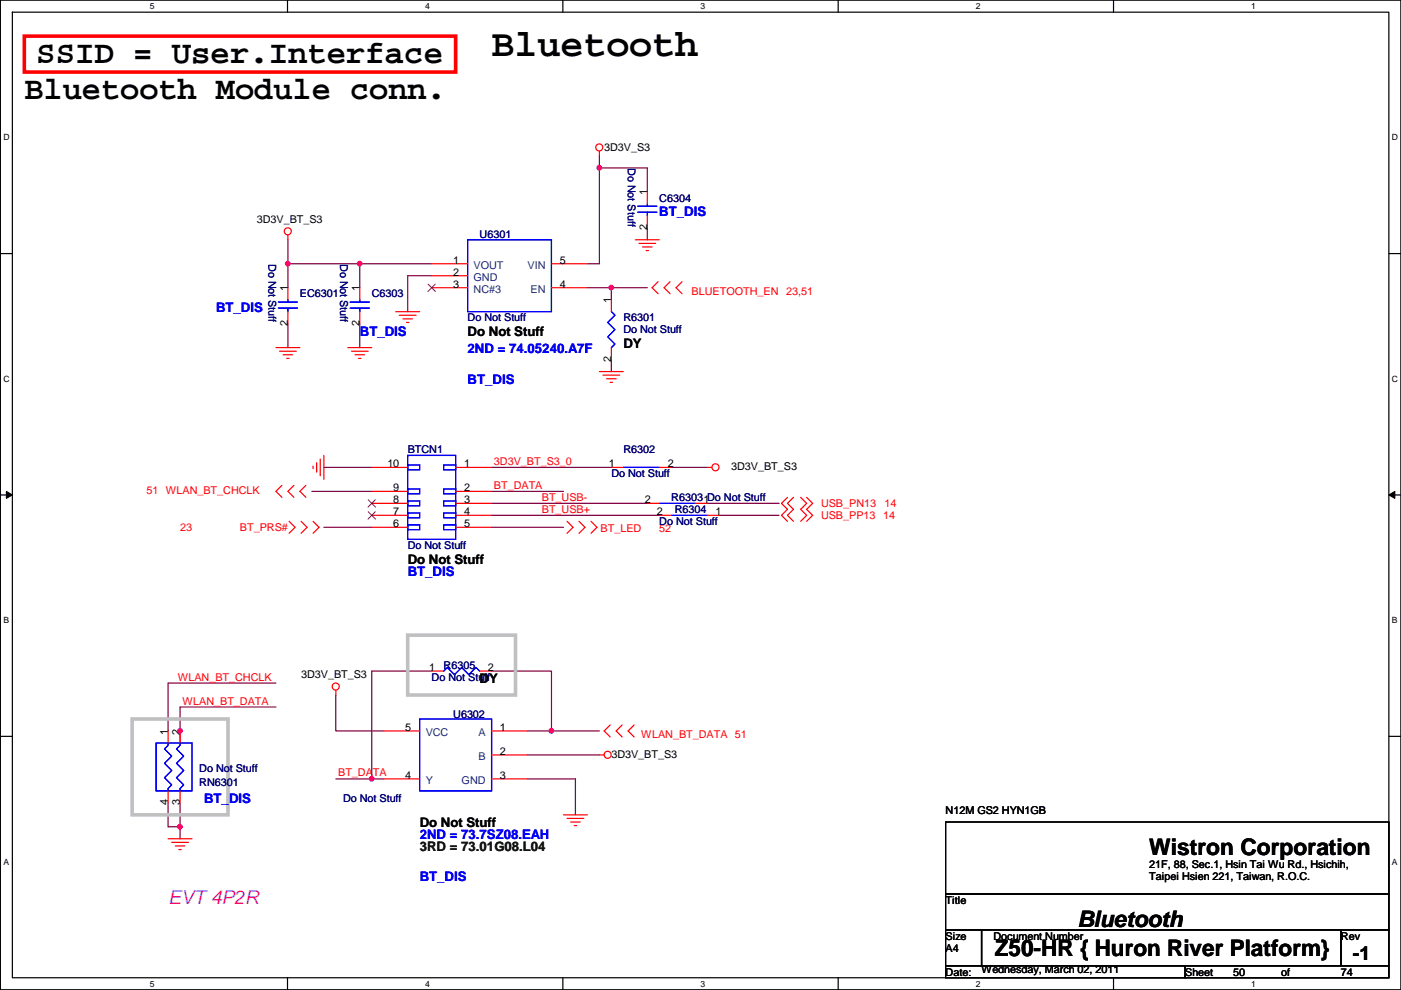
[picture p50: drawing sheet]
<svg xmlns="http://www.w3.org/2000/svg" width="297mm" height="210mm" viewBox="0 0 297 210" stroke-linecap="round" stroke-linejoin="round" font-family="sans-serif">
<defs><g id="words">
<text font-size="8.1" x="104.2" y="11.9">Bluetooth</text>
<g font-size="6.9">
<text x="7.7" y="13.3">SSID = User.Interface</text>
<text x="5.2" y="21">Bluetooth Module conn.</text>
</g>
<g font-size="4.8">
<text x="243.7" y="181.3">Wistron Corporation</text>
<text x="228.4" y="196.5">Bluetooth</text>
<text x="210.9" y="202.6">Z50-HR { Huron River Platform}</text>
</g>
<text font-size="4.1" fill="#f0f" x="35.6" y="191.7">EVT 4P2R</text>
<text font-size="4.1" x="286.8" y="203.5">-1</text>
<g font-size="2.8" fill="#00f">
<text x="139.8" y="45.8">BT_DIS</text>
<text x="45.8" y="66.2">BT_DIS</text>
<text x="76.3" y="71.2">BT_DIS</text>
<text x="99.1" y="74.8">2ND = 74.05240.A7F</text>
<text x="99.1" y="81.4">BT_DIS</text>
<text x="86.4" y="122">BT_DIS</text>
<text x="43.3" y="170.3">BT_DIS</text>
<text x="89" y="177.9">2ND = 73.7SZ08.EAH</text>
<text x="89" y="186.8">BT_DIS</text>
</g>
<g font-size="2.8">
<text x="99.1" y="71.2">Do Not Stuff</text>
<text x="132.2" y="73.8">DY</text>
<text x="86.4" y="119.5">Do Not Stuff</text>
<text x="101.7" y="144.9">DY</text>
<text x="89" y="175.4">Do Not Stuff</text>
</g>
<text font-size="2.8" fill="#004000" x="89" y="180.5">3RD = 73.01G08.L04</text>
<g font-size="2.3">
<text x="128.1" y="32.1">3D3V_S3</text>
<text x="137.2" y="41.4" transform="rotate(-90 137.2 41.4)">1</text>
<text x="54.4" y="47.3">3D3V_BT_S3</text>
<text x="137.2" y="48.8" transform="rotate(-90 137.2 48.8)">2</text>
<text x="96.1" y="55.9">1</text>
<text x="96.1" y="58.4">2</text>
<text x="118.7" y="55.9">5</text>
<text x="61" y="61.8" transform="rotate(-90 61 61.8)">1</text>
<text x="76.2" y="61.8" transform="rotate(-90 76.2 61.8)">1</text>
<text x="96.1" y="61">3</text>
<text x="118.7" y="61">4</text>
<text x="129.6" y="64.3" transform="rotate(-90 129.6 64.3)">1</text>
<text x="61" y="69.1" transform="rotate(-90 61 69.1)">2</text>
<text x="76.2" y="69.1" transform="rotate(-90 76.2 69.1)">2</text>
<text x="129.6" y="76.8" transform="rotate(-90 129.6 76.8)">2</text>
<text x="82.1" y="99.1">10</text>
<text x="98.4" y="99.1">1</text>
<text x="129.1" y="99.1">1</text>
<text x="141.6" y="99.1">2</text>
<text x="155" y="99.7">3D3V_BT_S3</text>
<text x="83.4" y="106.7">8</text>
<text x="83.4" y="104.1">9</text>
<text x="98.4" y="104.1">2</text>
<text x="98.4" y="106.7">3</text>
<text x="136.7" y="106.7">2</text>
<text x="149.2" y="106.7">1</text>
<text x="83.4" y="111.8">6</text>
<text x="83.4" y="109.2">7</text>
<text x="98.4" y="109.2">4</text>
<text x="98.4" y="111.8">5</text>
<text x="139.3" y="109.2">2</text>
<text x="151.7" y="109.2">1</text>
<text x="63.8" y="143.8">3D3V_BT_S3</text>
<text x="91" y="142.2">1</text>
<text x="103.5" y="142.2">2</text>
<text x="35.6" y="155.7" transform="rotate(-90 35.6 155.7)">1</text>
<text x="38.1" y="155.7" transform="rotate(-90 38.1 155.7)">2</text>
<text x="85.9" y="154.9">5</text>
<text x="106" y="154.9">1</text>
<text x="106" y="160">2</text>
<text x="129.6" y="160.6">3D3V_BT_S3</text>
<text x="85.9" y="165.1">4</text>
<text x="106" y="165.1">3</text>
<text x="35.6" y="170.7" transform="rotate(-90 35.6 170.7)">4</text>
<text x="38.1" y="170.7" transform="rotate(-90 38.1 170.7)">3</text>
<text x="200.5" y="172.6">N12M GS2 HYN1GB</text>
<text x="243.7" y="184">21F, 88, Sec.1, Hsin Tai Wu Rd., Hsichih,</text>
<text x="200.5" y="191.6">Title</text>
<text x="243.7" y="186.6">Taipei Hsien 221, Taiwan, R.O.C.</text>
<text x="200.5" y="201.8">A4</text>
<text x="200.5" y="199.2">Size</text>
<text x="210.6" y="199.2">Document Number</text>
<text x="284.3" y="199.2">Rev</text>
<text x="200.5" y="206.8">Date:</text>
<text x="208.1" y="206.3">Wednesday, March 02, 2011</text>
<text x="251.3" y="206.8">Sheet</text>
<text x="261.4" y="206.8">50</text>
<text x="271.6" y="206.8">of</text>
<text x="284.3" y="206.8">74</text>
</g>
<g font-size="2.3" fill="#000080">
<text x="133.1" y="35.6" transform="rotate(90 133.1 35.6)">Do Not Stuff</text>
<text x="139.8" y="42.8">C6304</text>
<text x="101.7" y="50.4">U6301</text>
<text x="56.9" y="55.9" transform="rotate(90 56.9 55.9)">Do Not Stuff</text>
<text x="72.1" y="55.9" transform="rotate(90 72.1 55.9)">Do Not Stuff</text>
<text x="63.6" y="63.1">EC6301</text>
<text x="78.8" y="63.1">C6303</text>
<text x="99.1" y="68.2">Do Not Stuff</text>
<text x="132.2" y="68.2">R6301</text>
<text x="132.2" y="70.7">Do Not Stuff</text>
<text x="86.4" y="96.1">BTCN1</text>
<text x="129.6" y="101.2">Do Not Stuff</text>
<text x="132.2" y="96.1">R6302</text>
<text x="142.3" y="106.3">R6303 Do Not Stuff</text>
<text x="139.8" y="111.3">Do Not Stuff</text>
<text x="143.1" y="108.8">R6304</text>
<text x="86.4" y="116.4">Do Not Stuff</text>
<text x="94.1" y="141.8">R6305</text>
<text x="91.5" y="144.4">Do Not Stuff</text>
<text x="96.1" y="152.2">U6302</text>
<text x="42.2" y="166.7">RN6301</text>
<text x="42.2" y="163.7">Do Not Stuff</text>
<text x="72.7" y="170">Do Not Stuff</text>
</g>
<g font-size="2.3" fill="#004080">
<text x="100.4" y="57">VOUT</text>
<text x="100.4" y="59.5">GND</text>
<text x="111.8" y="57">VIN</text>
<text x="100.4" y="62.1">NC#3</text>
<text x="112.5" y="62.1">EN</text>
<text x="90.3" y="156">VCC</text>
<text x="101.4" y="156">A</text>
<text x="101.4" y="161.1">B</text>
<text x="90.3" y="166.2">Y</text>
<text x="97.9" y="166.2">GND</text>
</g>
<g font-size="2.3" fill="#f00">
<text x="146.6" y="62.6">BLUETOOTH_EN</text>
<text x="166.7" y="62.6">23,51</text>
<text x="104.7" y="98.6">3D3V_BT_S3_0</text>
<text x="31.1" y="104.7">51 WLAN_BT_CHCLK</text>
<text x="104.7" y="103.7">BT_DATA</text>
<text x="114.9" y="106.2">BT_USB-</text>
<text x="174.1" y="107.5">USB_PN13</text>
<text x="187.5" y="107.5">14</text>
<text x="38.2" y="112.6">23</text>
<text x="50.9" y="112.6">BT_PRS#</text>
<text x="114.9" y="108.8">BT_USB+</text>
<text x="127.3" y="112.9">BT_LED</text>
<text x="139.8" y="112.9">52</text>
<text x="174.1" y="110.1">USB_PP13</text>
<text x="187.3" y="110.1">14</text>
<text x="37.7" y="144.3">WLAN_BT_CHCLK</text>
<text x="38.7" y="149.4">WLAN_BT_DATA</text>
<text x="136" y="156.5">WLAN_BT_DATA 51</text>
<text x="71.7" y="164.6">BT_DATA</text>
</g>
<g font-size="1.8">
<text x="31.8" y="1.9">5</text>
<text x="90.1" y="1.9">4</text>
<text x="148.5" y="1.9">3</text>
<text x="206.9" y="1.9">2</text>
<text x="265.3" y="1.9">1</text>
<text x=".7" y="29.8">D</text>
<text x="295.1" y="29.8">D</text>
<text x=".7" y="80.9">C</text>
<text x="295.1" y="80.9">C</text>
<text x=".7" y="132.1">B</text>
<text x="295.1" y="132.1">B</text>
<text x=".7" y="183.3">A</text>
<text x="295.1" y="183.3">A</text>
<text x="31.8" y="209.2">5</text>
<text x="90.1" y="209.2">4</text>
<text x="148.5" y="209.2">3</text>
<text x="206.9" y="209.2">2</text>
<text x="265.3" y="209.2">1</text>
</g>
</g></defs>
<path d="M.1 0h296.9v209.8h-296.9zM2.6 2.6h291.9v204.7h-291.9z" fill="none" stroke="#000" stroke-width=".25"/>
<g fill="#fff">
<path d="M31.8 .3h1v2h-1z"/>
<path d="M31.8 207.6h1v1.9h-1z"/>
</g>
<path d="M61 0v2.6M61 207.3v2.5" fill="none" stroke="#000" stroke-width=".25"/>
<g fill="#fff">
<path d="M90.1 .3h1v2h-1z"/>
<path d="M90.1 207.6h1v1.9h-1z"/>
</g>
<path d="M119.3 0v2.6M119.3 207.3v2.5" fill="none" stroke="#000" stroke-width=".25"/>
<g fill="#fff">
<path d="M148.5 .3h1v2h-1z"/>
<path d="M148.5 207.6h1v1.9h-1z"/>
</g>
<path d="M177.7 0v2.6M177.7 207.3v2.5" fill="none" stroke="#000" stroke-width=".25"/>
<g fill="#fff">
<path d="M206.9 .3h1v2h-1z"/>
<path d="M206.9 207.6h1v1.9h-1z"/>
</g>
<path d="M236.1 0v2.6M236.1 207.3v2.5" fill="none" stroke="#000" stroke-width=".25"/>
<g fill="#fff">
<path d="M265.3 .3h.9v2h-.9z"/>
<path d="M265.3 207.6h.9v1.9h-.9z"/>
<path d="M.7 28.2h1.3v1.9h-1.3z"/>
<path d="M295.1 28.2h1.3v1.9h-1.3z"/>
<path d="M.7 79.3h1.3v2h-1.3z"/>
<path d="M295.1 79.3h1.3v2h-1.3z"/>
</g>
<path d="M.1 53.8h2.5M294.5 53.8h2.5" fill="none" stroke="#000" stroke-width=".25"/>
<g fill="#fff">
<path d="M.7 130.5h1.2v2h-1.2z"/>
<path d="M295.1 130.5h1.2v2h-1.2z"/>
</g>
<path d="M.1 104.9h2.5M294.5 104.9h2.5" fill="none" stroke="#000" stroke-width=".25"/>
<path d="M1.4 104.2l1.2 .7-1.2 .8zM294.5 104.9l1.2-.7v1.5z" fill="#000"/>
<path d="M1.4 104.2l1.2 .7-1.2 .8zM294.5 104.9l1.2-.7v1.5z" fill="none" stroke="#000" stroke-width=".21"/>
<g fill="#fff">
<path d="M.7 181.7h1.2v2h-1.2z"/>
<path d="M295.1 181.7h1.2v2h-1.2z"/>
</g>
<path d="M.1 156.1h2.5M294.5 156.1h2.5" fill="none" stroke="#000" stroke-width=".25"/>
<path d="M127.1 35.6v20.3h-2.6M129.6 61h7.6" fill="none" stroke="#800040" stroke-width=".25"/>
<circle cx="127.1" cy="35.6" r=".49" fill="#f0f"/>
<circle cx="127.1" cy="35.6" r=".49" fill="none" stroke="#f0f" stroke-width=".25"/>
<path d="M61 50.8v5.1M76.3 55.9h15.2M91.5 58.5h-5.1v7.6M129.6 76.2v2.6M129.6 61v2.5" fill="none" stroke="#800040" stroke-width=".25"/>
<circle cx="129.6" cy="61" r=".49" fill="#f0f"/>
<circle cx="129.6" cy="61" r=".49" fill="none" stroke="#f0f" stroke-width=".25"/>
<path d="M76.3 55.9v5.1M124.5 61h5.1" fill="none" stroke="#800040" stroke-width=".25"/>
<circle cx="76.3" cy="55.9" r=".49" fill="#f0f"/>
<circle cx="76.3" cy="55.9" r=".49" fill="none" stroke="#f0f" stroke-width=".25"/>
<path d="M76.3 55.9h-15.3v5.1M61 68.6v5.1M76.3 68.6v5.1" fill="none" stroke="#800040" stroke-width=".25"/>
<circle cx="61" cy="55.9" r=".49" fill="#f0f"/>
<circle cx="61" cy="55.9" r=".49" fill="none" stroke="#f0f" stroke-width=".25"/>
<path d="M127.1 33.1v2.5h10.1v5.1M137.2 48.3v2.5M104.2 99.1h25.4M142.3 99.1h7.6M104.2 104.2h15.3M104.2 111.8h15.3M38.2 155v2.5M38.2 149.9h20.3M58.5 144.8h-22.9v10.2M71.2 147.4v7.6h10.2M111.8 165.1h10.2v7.7" fill="none" stroke="#800040" stroke-width=".25"/>
<circle cx="38.2" cy="155" r=".49" fill="#f0f"/>
<circle cx="38.2" cy="155" r=".49" fill="none" stroke="#f0f" stroke-width=".25"/>
<path d="M35.6 170.2v5.1M38.2 175.3v2.5" fill="none" stroke="#800040" stroke-width=".25"/>
<circle cx="38.2" cy="175.3" r=".49" fill="#f0f"/>
<circle cx="38.2" cy="175.3" r=".49" fill="none" stroke="#f0f" stroke-width=".25"/>
<path d="M68.7 99.1h10.1M66.1 104.2h12.7M68.7 111.8h10.1M116.9 155h10.2M111.8 160.1h15.3" fill="none" stroke="#800040" stroke-width=".25"/>
<circle cx="116.9" cy="155" r=".49" fill="#f0f"/>
<circle cx="116.9" cy="155" r=".49" fill="none" stroke="#f0f" stroke-width=".25"/>
<path d="M104.2 109.3h35.6M104.2 106.7h33M149.9 106.7h15.3M152.5 109.3h12.7M38.2 149.9v5.1M78.8 142.3v22.8h2.6M38.2 170.2v5.1h-2.6" fill="none" stroke="#800040" stroke-width=".25"/>
<circle cx="78.8" cy="165.1" r=".49" fill="#f0f"/>
<circle cx="78.8" cy="165.1" r=".49" fill="none" stroke="#f0f" stroke-width=".25"/>
<path d="M78.8 142.3h12.7M104.2 142.3h12.7v12.7h-5.1M71.2 165.1h7.6" fill="none" stroke="#800040" stroke-width=".25"/>
<g fill="none" stroke="#f00" stroke-width=".25">
<path d="M127.1 32v1.1M61 49.8v1M91.5 55.9h7.6M91.5 58.5h7.6M116.9 55.9h7.6M134.7 50.8h5.1M135.5 51.6h3.5M136.2 52.4h2.1M137 53.1h.5M137.2 40.7v2.5M137.2 45.8v2.5M139.5 59.7l-1.2 1.3 1.2 1.3"/>
<path d="M142.1 59.7l-1.3 1.3 1.3 1.3M144.6 59.7l-1.3 1.3 1.3 1.3M58.5 73.7h5.1M59.3 74.5h3.5M60 75.2h2.1M60.8 76h.5M61 61v2.5M61 66.1v2.5M73.7 73.7h5.1M74.5 74.5h3.6M75.3 75.2h2M76 76h.5"/>
<path d="M76.3 61v2.5M76.3 66.1v2.5M83.9 66.1h5.1M84.7 66.8h3.5M85.4 67.6h2.1M86.2 68.4h.5M91.5 61h7.6M116.9 61h7.6M127.1 78.8h5.1M127.8 79.5h3.6M129.6 63.5v2.6M129.6 73.7v2.5"/>
<path d="M66.4 98.8v.6M67.1 98.1v2M67.9 97.3v3.6M68.7 96.6v5M78.8 99.1h7.6M96.6 99.1h7.6M128.6 80.3h2M129.4 81.1h.5M129.6 99.1h2.6M139.8 99.1h2.5M149.9 99.1h1.1M59.8 102.9l-1.3 1.3 1.3 1.3"/>
<path d="M61.3 110.5l1.3 1.3-1.3 1.3M62.3 102.9l-1.3 1.3 1.3 1.3M63.8 110.5l1.3 1.3-1.3 1.3M64.9 102.9l-1.3 1.3 1.3 1.3M66.4 110.5l1.2 1.3-1.2 1.3M78.8 109.3h7.6M78.8 104.2h7.6M78.8 106.7h7.6M78.8 111.8h7.6M96.6 109.3h7.6M96.6 104.2h7.6M96.6 106.7h7.6"/>
<path d="M96.6 111.8h7.6M120.2 110.5l1.3 1.3-1.3 1.3M122.8 110.5l1.2 1.3-1.2 1.3M125.3 110.5l1.3 1.3-1.3 1.3M137.2 106.7h2.6M139.8 109.3h2.5M147.4 106.7h2.5M149.9 109.3h2.6M167 105.5l-1.3 1.2 1.3 1.3-1.3 1.3 1.3 1.2M168.2 105.5l-1.2 1.2 1.2 1.3-1.2 1.3 1.2 1.2M169.8 105.5l1.2 1.2-1.2 1.3 1.2 1.3-1.2 1.2M171 105.5l1.3 1.2-1.3 1.3 1.3 1.3-1.3 1.2"/>
<path d="M35.6 155v2.5M38.2 155v2.5M71.2 146.3v1.1M81.4 155h7.6M91.5 142.3h2.6M101.7 142.3h2.5M104.2 155h7.6M129.4 153.7l-1.3 1.3 1.3 1.3M131.9 153.7l-1.3 1.3 1.3 1.3M134.4 153.7l-1.2 1.3 1.2 1.3M35.6 177.8h5.1M35.6 167.7v2.5"/>
<path d="M36.4 178.6h3.6M37.2 179.4h2M38.2 167.7v2.5M81.4 165.1h7.6M104.2 160.1h7.6M104.2 165.1h7.6M119.5 172.8h5M120.2 173.5h3.6M121 174.3h2M121.7 175h.6M127.1 160.1h1M37.9 180.1h.5"/>
<circle cx="127.1" cy="31.3" r=".75"/>
<circle cx="61" cy="49" r=".75"/>
<circle cx="151.7" cy="99.1" r=".75"/>
<circle cx="71.2" cy="145.6" r=".75"/>
<circle cx="128.8" cy="160" r=".75"/>
</g>
<path d="M200.5 174.3h94v15.2h-94zM200.5 189.5h94v7.6h-94zM200.5 197.1h7.6v7.7h-7.6zM208.1 197.1h76.2v7.7h-76.2zM284.3 197.1h10.2v7.7h-10.2zM200.5 204.8h50.8v2.5h-50.8zM251.3 204.8h43.2v2.5h-43.2z" fill="none" stroke="#000" stroke-width=".25"/>
<path d="M5.2 7.7h91.4v7.6h-91.4z" fill="none" stroke="#f00" stroke-width=".76"/>
<path d="M86.4 134.7h22.9v12.7h-22.9zM28 152.4h20.3v20.4h-20.3z" fill="none" stroke="#c0c0c0" stroke-width=".76"/>
<g fill="none" stroke="#00f" stroke-width=".25">
<path d="M99.1 50.8h17.8v15.3h-17.8zM135.2 45h4.1M135.2 43.7h4.1M137.2 43.2v.5M137.2 45v.8M59 64.1h4.1M59 65.3h4.1M61 63.5v.6M61 65.3v.8M74.2 64.1h4.1M74.2 65.3h4.1M76.3 63.5v.6"/>
<path d="M76.3 65.3v.8M129.6 66.1l.8 .7-1.5 1.6 1.5 1.5-1.5 1.5 1.5 1.5-.8 .8M86.4 98.6h2.6v1h-2.6zM86.4 96.6h10.2v17.7h-10.2zM94.1 98.6h2.5v1h-2.5zM132.2 99.1h7.6M86.4 111.3h2.6v1h-2.6zM86.4 108.8h2.6v1h-2.6zM86.4 106.2h2.6v1h-2.6zM86.4 103.7h2.6v1h-2.6zM94.1 103.7h2.5v1h-2.5zM94.1 106.2h2.5v1h-2.5z"/>
<path d="M94.1 108.8h2.5v1h-2.5zM94.1 111.3h2.5v1h-2.5zM139.8 106.7h7.6M142.3 109.3h7.6M33.1 157.5h7.6v10.2h-7.6zM35.6 157.5v.5l-.7 .8 1.5 1.5-1.5 1.5 1.5 1.6-1.5 1.5 1.5 1.5-.8 .8v.5M38.2 157.5v.5l-.8 .8 1.5 1.5-1.5 1.5 1.5 1.6-1.5 1.5 1.5 1.5-.7 .8v.5M89 152.4h15.2v15.3h-15.2zM94.1 142.3l.7-.8 1.5 1.5 1.6-1.5 1.5 1.5 1.5-1.5 .8 .8"/>
</g>
<path d="M90.8 60.2l1.5 1.6M92.3 60.2l-1.6 1.6M78.1 108.5l1.5 1.6M78.1 106l1.5 1.5M79.6 108.5l-1.6 1.6M79.6 106l-1.6 1.5" fill="none" stroke="#804000" stroke-width=".21"/>
<circle cx="127.1" cy="35.6" r=".49" fill="#f0f"/>
<circle cx="127.1" cy="35.6" r=".49" fill="none" stroke="#f0f" stroke-width=".25"/>
<circle cx="129.6" cy="61" r=".49" fill="#f0f"/>
<circle cx="129.6" cy="61" r=".49" fill="none" stroke="#f0f" stroke-width=".25"/>
<circle cx="76.3" cy="55.9" r=".49" fill="#f0f"/>
<circle cx="76.3" cy="55.9" r=".49" fill="none" stroke="#f0f" stroke-width=".25"/>
<circle cx="61" cy="55.9" r=".49" fill="#f0f"/>
<circle cx="61" cy="55.9" r=".49" fill="none" stroke="#f0f" stroke-width=".25"/>
<circle cx="38.2" cy="155" r=".49" fill="#f0f"/>
<circle cx="38.2" cy="155" r=".49" fill="none" stroke="#f0f" stroke-width=".25"/>
<circle cx="38.2" cy="175.3" r=".49" fill="#f0f"/>
<circle cx="38.2" cy="175.3" r=".49" fill="none" stroke="#f0f" stroke-width=".25"/>
<circle cx="116.9" cy="155" r=".49" fill="#f0f"/>
<circle cx="116.9" cy="155" r=".49" fill="none" stroke="#f0f" stroke-width=".25"/>
<circle cx="78.8" cy="165.1" r=".49" fill="#f0f"/>
<circle cx="78.8" cy="165.1" r=".49" fill="none" stroke="#f0f" stroke-width=".25"/>
<use href="#words"/>
</svg>
